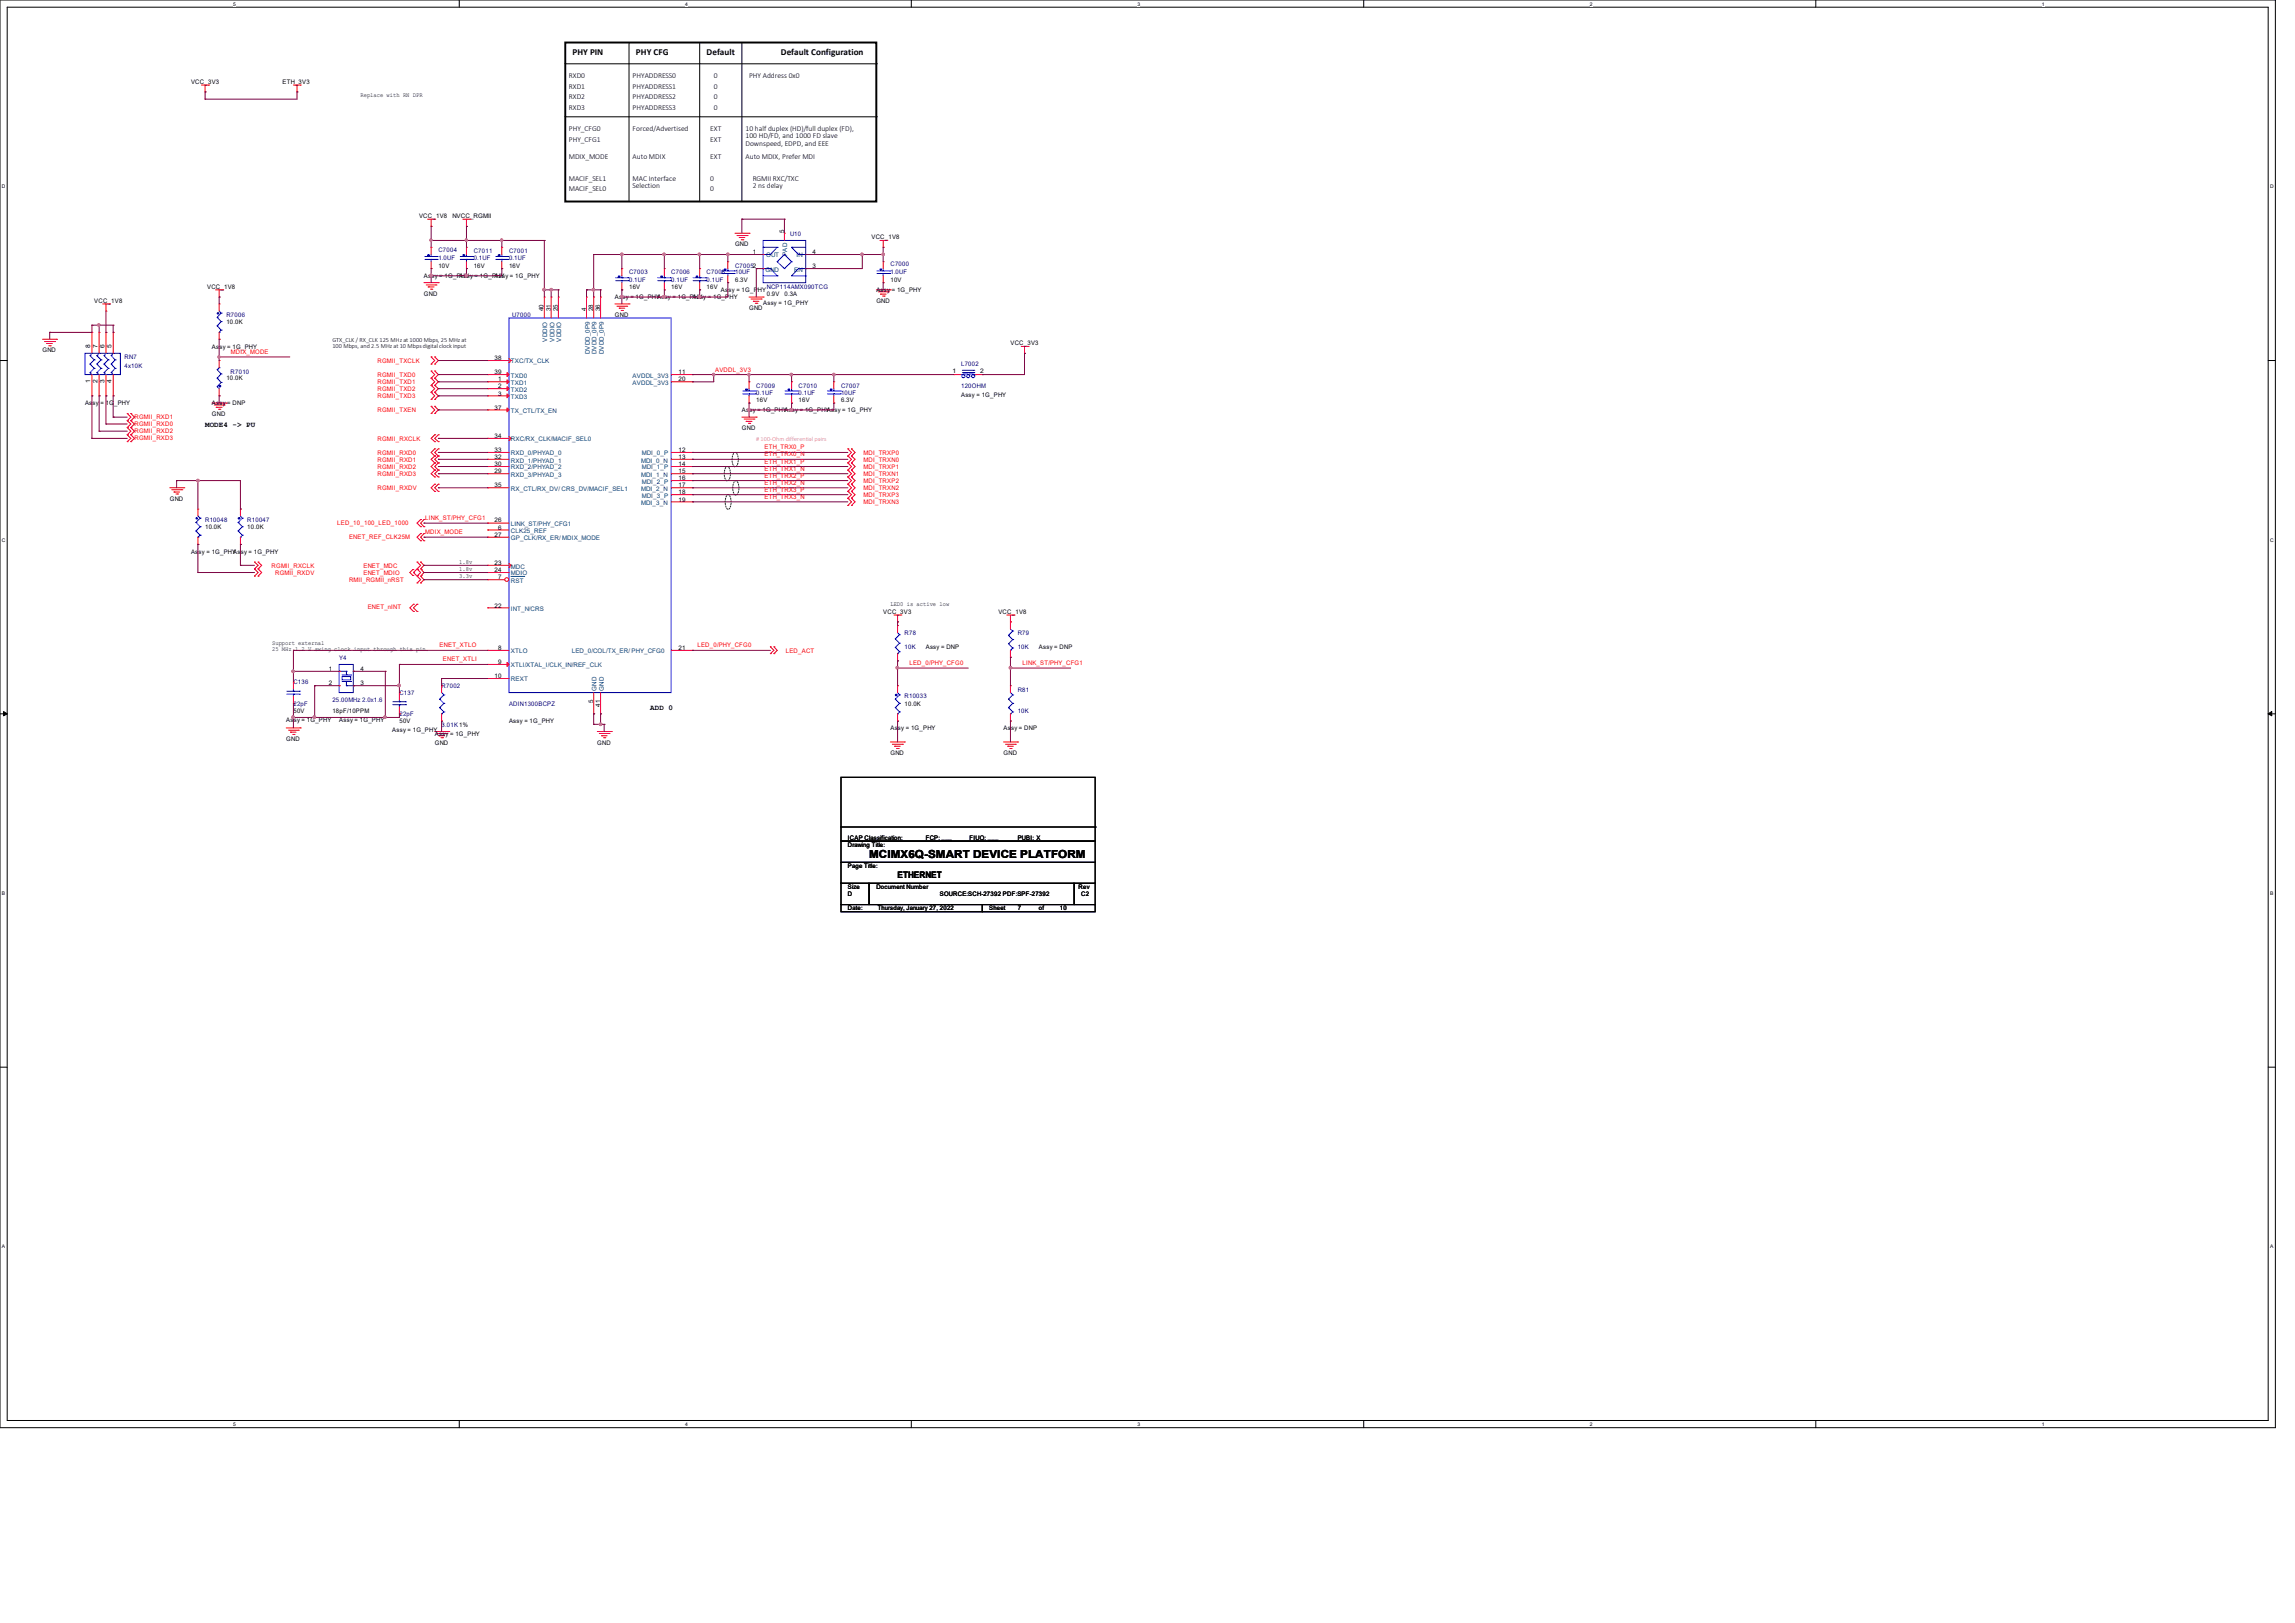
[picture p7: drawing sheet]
<svg xmlns="http://www.w3.org/2000/svg" width="297mm" height="210mm" viewBox="0 0 297 210" stroke-linecap="round" stroke-linejoin="round" font-family="sans-serif">
<defs><g id="words">
<text font-size="1.4" x="112.5" y="111.1">MCIMX6Q-SMART DEVICE PLATFORM</text>
<g font-size="1.2">
<text x="74.1" y="7.1">PHY PIN</text>
<text x="82.3" y="7.1">PHY CFG</text>
<text x="91.4" y="7.1">Default</text>
<text x="101.1" y="7.1">Default Configuration</text>
<text x="116.2" y="113.6">ETHERNET</text>
</g>
<g font-size="1">
<text x="73.6" y="10.1">RXD0</text>
<text x="73.6" y="11.5">RXD1</text>
<text x="81.9" y="10.1">PHYADDRESS0</text>
<text x="81.9" y="11.5">PHYADDRESS1</text>
<text x="92.4" y="10.1">0</text>
<text x="92.4" y="11.5">0</text>
<text x="96.9" y="10.1">PHY Address 0x0</text>
<text x="73.6" y="16.9">PHY_CFG0</text>
<text x="73.6" y="12.8">RXD2</text>
<text x="73.6" y="14.2">RXD3</text>
<text x="81.9" y="14.2">PHYADDRESS3</text>
<text x="81.9" y="16.9">Forced/Advertised</text>
<text x="81.9" y="12.8">PHYADDRESS2</text>
<text x="91.9" y="16.9">EXT</text>
<text x="92.4" y="12.8">0</text>
<text x="92.4" y="14.2">0</text>
<text x="96.5" y="16.9">10 half duplex (HD)/full duplex (FD),</text>
<text x="96.5" y="17.9">100 HD/FD, and 1000 FD slave</text>
<text x="73.6" y="20.6">MDIX_MODE</text>
<text x="73.6" y="23.4">MACIF_SEL1</text>
<text x="73.6" y="18.3">PHY_CFG1</text>
<text x="81.9" y="23.4">MAC Interface</text>
<text x="81.9" y="20.6">Auto MDIX</text>
<text x="91.9" y="23.4">0</text>
<text x="91.9" y="18.3">EXT</text>
<text x="91.9" y="20.6">EXT</text>
<text x="96.5" y="18.9">Downspeed, EDPD, and EEE</text>
<text x="96.5" y="20.6">Auto MDIX, Prefer MDI</text>
<text x="97.4" y="23.4">RGMII RXC/TXC</text>
<text x="73.6" y="24.7">MACIF_SEL0</text>
<text x="81.9" y="24.3">Selection</text>
<text x="91.9" y="24.7">0</text>
<text x="97.4" y="24.3">2 ns delay</text>
<text x="26.5" y="55.3">MODE4 -&gt; PU</text>
<text x="84.2" y="91.9">ADD 0</text>
</g>
<g font-size=".8">
<text x="24.7" y="10.8">VCC_3V3</text>
<text x="36.6" y="10.8">ETH_3V3</text>
<text x="46.7" y="12.6">Replace with RN DPR</text>
<text x="54.2" y="28.2">VCC_1V8</text>
<text x="58.5" y="28.2">NVCC_RGMII</text>
<text x="54.9" y="36">Assy = 1G_PHY</text>
<text x="56.7" y="34.6">10V</text>
<text x="59.4" y="36">Assy = 1G_PHY</text>
<text x="61.3" y="34.6">16V</text>
<text x="64" y="36">Assy = 1G_PHY</text>
<text x="65.9" y="34.6">16V</text>
<text x="95.1" y="31.9">GND</text>
<text x="97.4" y="32.9">1</text>
<text x="101.5" y="30.2" transform="rotate(-90 101.5 30.2)">5</text>
<text x="105.2" y="34.7">3</text>
<text x="105.2" y="32.9">4</text>
<text x="112.8" y="30.9">VCC_1V8</text>
<text x="12.2" y="39.2">VCC_1V8</text>
<text x="26.8" y="37.3">VCC_1V8</text>
<text x="29.3" y="41.9">10.0K</text>
<text x="54.9" y="38.3">GND</text>
<text x="70.4" y="40.3" transform="rotate(-90 70.4 40.3)">40</text>
<text x="71.3" y="40.3" transform="rotate(-90 71.3 40.3)">31</text>
<text x="72.2" y="40.3" transform="rotate(-90 72.2 40.3)">25</text>
<text x="75.9" y="40.3" transform="rotate(-90 75.9 40.3)">4</text>
<text x="76.7" y="40.3" transform="rotate(-90 76.7 40.3)">28</text>
<text x="77.7" y="40.3" transform="rotate(-90 77.7 40.3)">36</text>
<text x="79.6" y="41">GND</text>
<text x="79.6" y="38.7">Assy = 1G_PHY</text>
<text x="81.4" y="37.3">16V</text>
<text x="85.1" y="38.7">Assy = 1G_PHY</text>
<text x="86.9" y="37.3">16V</text>
<text x="89.6" y="38.7">Assy = 1G_PHY</text>
<text x="91.4" y="37.3">16V</text>
<text x="93.3" y="37.8">Assy = 1G_PHY</text>
<text x="95.1" y="36.4">6.3V</text>
<text x="96.9" y="40.1">GND</text>
<text x="98.8" y="39.5">Assy = 1G_PHY</text>
<text x="99.2" y="38.3">0.9V</text>
<text x="101.5" y="38.3">0.3A</text>
<text x="113.4" y="39.2">GND</text>
<text x="113.4" y="37.8">Assy = 1G_PHY</text>
<text x="115.2" y="36.4">10V</text>
<text x="5.5" y="45.6">GND</text>
<text x="11.7" y="45.1" transform="rotate(-90 11.7 45.1)">8</text>
<text x="12.6" y="45.1" transform="rotate(-90 12.6 45.1)">7</text>
<text x="13.5" y="45.1" transform="rotate(-90 13.5 45.1)">6</text>
<text x="14.4" y="45.1" transform="rotate(-90 14.4 45.1)">5</text>
<text x="27.4" y="45.1">Assy = 1G_PHY</text>
<text x="43" y="44.2">GTX_CLK / RX_CLK 125 MHz at 1000 Mbps, 25 MHz at</text>
<text x="43" y="45">100 Mbps, and 2.5 MHz at 10 Mbps digital clock input</text>
<text x="64" y="46.6">38</text>
<text x="130.8" y="44.7">VCC_3V3</text>
<text x="11" y="52.4">Assy = 1G_PHY</text>
<text x="11.7" y="49.6" transform="rotate(-90 11.7 49.6)">1</text>
<text x="12.6" y="49.6" transform="rotate(-90 12.6 49.6)">2</text>
<text x="13.5" y="49.6" transform="rotate(-90 13.5 49.6)">3</text>
<text x="14.4" y="49.6" transform="rotate(-90 14.4 49.6)">4</text>
<text x="27.4" y="53.8">GND</text>
<text x="27.4" y="52.4">Assy = DNP</text>
<text x="29.3" y="49.2">10.0K</text>
<text x="64" y="53">37</text>
<text x="64" y="48.4">39</text>
<text x="64.5" y="49.3">1</text>
<text x="64.5" y="50.2">2</text>
<text x="64.5" y="51.2">3</text>
<text x="87.8" y="48.4">11</text>
<text x="87.8" y="49.3">20</text>
<text x="96" y="53.3">Assy = 1G_PHYAssy = 1G_PHYAssy = 1G_PHY</text>
<text x="97.9" y="52">16V</text>
<text x="103.3" y="52">16V</text>
<text x="108.8" y="52">6.3V</text>
<text x="123.3" y="48.3">1</text>
<text x="124.4" y="51.3">Assy = 1G_PHY</text>
<text x="126.8" y="48.3">2</text>
<text x="64" y="59.4">32</text>
<text x="64" y="58.5">33</text>
<text x="64" y="56.6">34</text>
<text x="87.8" y="58.5">12</text>
<text x="87.8" y="59.4">13</text>
<text x="96" y="55.6">GND</text>
<text x="22" y="64.8">GND</text>
<text x="64" y="61.2">29</text>
<text x="64" y="60.3">30</text>
<text x="64" y="63">35</text>
<text x="87.8" y="60.3">14</text>
<text x="87.8" y="61.2">15</text>
<text x="87.8" y="62.1">16</text>
<text x="87.8" y="63">17</text>
<text x="87.8" y="64">18</text>
<text x="87.8" y="64.9">19</text>
<text x="24.7" y="71.6">Assy = 1G_PHY</text>
<text x="26.5" y="68.5">10.0K</text>
<text x="30.2" y="71.6">Assy = 1G_PHY</text>
<text x="32" y="68.5">10.0K</text>
<text x="64" y="69.5">27</text>
<text x="64" y="67.6">26</text>
<text x="64.5" y="68.5">6</text>
<text x="59.4" y="74.8">3.3v</text>
<text x="59.4" y="72.9">1.8v</text>
<text x="59.4" y="73.8">1.8v</text>
<text x="64" y="73.1">23</text>
<text x="64" y="74">24</text>
<text x="64.5" y="74.9">7</text>
<text x="35.2" y="83.4">Support external</text>
<text x="64" y="78.6">22</text>
<text x="114.3" y="79.4">VCC_3V3</text>
<text x="115.2" y="78.4">LED0 is active low</text>
<text x="119.8" y="84">Assy = DNP</text>
<text x="129.2" y="79.4">VCC_1V8</text>
<text x="134.5" y="84">Assy = DNP</text>
<text x="35.2" y="84.2">25 MHz 1.2 V swing clock input through this pin.</text>
<text x="42.5" y="86.8">1</text>
<text x="42.5" y="88.6">2</text>
<text x="46.7" y="88.6">3</text>
<text x="46.7" y="86.8">4</text>
<text x="64" y="87.8">10</text>
<text x="64.5" y="84.1">8</text>
<text x="64.5" y="85.9">9</text>
<text x="87.8" y="84.1">21</text>
<text x="37" y="95.9">GND</text>
<text x="37" y="93.4">Assy = 1G_PHY</text>
<text x="38" y="92.2">50V</text>
<text x="43" y="92.2">18pF/10PPM</text>
<text x="43.9" y="93.4">Assy = 1G_PHY</text>
<text x="50.8" y="94.8">Assy = 1G_PHY</text>
<text x="51.7" y="93.6">50V</text>
<text x="56.3" y="95.2">Assy = 1G_PHY</text>
<text x="65.9" y="93.6">Assy = 1G_PHY</text>
<text x="76.7" y="91" transform="rotate(-90 76.7 91)">5</text>
<text x="77.7" y="91.4" transform="rotate(-90 77.7 91.4)">41</text>
<text x="115.2" y="94.5">Assy = 1G_PHY</text>
<text x="117.1" y="91.3">10.0K</text>
<text x="129.9" y="94.5">Assy = DNP</text>
<text x="56.3" y="96.3">GND</text>
<text x="77.3" y="96.3">GND</text>
<text x="115.2" y="97.7">GND</text>
<text x="129.9" y="97.7">GND</text>
<text x="109.7" y="109.6">Drawing Title:</text>
<text x="109.7" y="112.3">Page Title:</text>
<text x="109.7" y="108.7">ICAP Classification:</text>
<text x="119.8" y="108.7">FCP: ___</text>
<text x="125.5" y="108.7">FIUO: ___</text>
<text x="131.7" y="108.7">PUBI: X</text>
<text x="109.7" y="115.1">Size</text>
<text x="109.7" y="117.8">Date:</text>
<text x="109.7" y="116">D</text>
<text x="113.4" y="115.1">Document Number</text>
<text x="113.6" y="117.8">Thursday, January 27, 2022</text>
<text x="121.6" y="116">SOURCE:SCH-27392 PDF:SPF-27392</text>
<text x="128" y="117.8">Sheet</text>
<text x="131.7" y="117.8">7</text>
<text x="134.5" y="117.8">of</text>
<text x="137.2" y="117.8">10</text>
<text x="139.6" y="115.1">Rev</text>
<text x="139.9" y="116">C2</text>
</g>
<g font-size=".8" fill="#000080">
<text x="56.7" y="32.6">C7004</text>
<text x="56.7" y="33.7">1.0UF</text>
<text x="61.3" y="32.8">C7011</text>
<text x="61.3" y="33.7">0.1UF</text>
<text x="65.9" y="32.8">C7001</text>
<text x="65.9" y="33.7">0.1UF</text>
<text x="81.4" y="35.5">C7003</text>
<text x="86.9" y="35.5">C7006</text>
<text x="91.4" y="35.5">C7008</text>
<text x="95.1" y="34.6">C70052</text>
<text x="95.1" y="35.5">10UF</text>
<text x="102.2" y="30.5">U10</text>
<text x="115.2" y="34.4">C7000</text>
<text x="115.2" y="35.5">1.0UF</text>
<text x="29.3" y="41">R7006</text>
<text x="66.3" y="41">U7000</text>
<text x="81.4" y="36.4">0.1UF</text>
<text x="86.9" y="36.4">0.1UF</text>
<text x="91.4" y="36.4">0.1UF</text>
<text x="99.2" y="37.3">NCP114AMX090TCG</text>
<text x="16.1" y="46.5">RN7</text>
<text x="16.1" y="47.6">4x10K</text>
<text x="124.4" y="47.4">L7002</text>
<text x="29.8" y="48.3">R7010</text>
<text x="97.9" y="50.2">C7009</text>
<text x="97.9" y="51.1">0.1UF</text>
<text x="103.3" y="50.2">C7010</text>
<text x="103.3" y="51.1">0.1UF</text>
<text x="108.8" y="50.2">C7007</text>
<text x="108.8" y="51.1">10UF</text>
<text x="124.4" y="50.2">120OHM</text>
<text x="26.5" y="67.5">R10048</text>
<text x="32" y="67.5">R10047</text>
<text x="117.1" y="82.2">R78</text>
<text x="117.1" y="84">10K</text>
<text x="131.7" y="82.2">R79</text>
<text x="131.7" y="84">10K</text>
<text x="38" y="88.6">C136</text>
<text x="43.9" y="85.3">Y4</text>
<text x="51.7" y="89.9">C137</text>
<text x="57.2" y="89">R7002</text>
<text x="131.7" y="89.5">R81</text>
<text x="38" y="91.3">22pF</text>
<text x="43" y="90.8">25.00MHz 2.0x1.6</text>
<text x="51.7" y="92.7">22pF</text>
<text x="57.2" y="94.1">3.01K 1%</text>
<text x="65.9" y="91.3">ADIN1300BCPZ</text>
<text x="117.1" y="90.4">R10033</text>
<text x="131.7" y="92.2">10K</text>
</g>
<g font-size=".8" fill="#004080">
<text x="99.1" y="35.2">GND</text>
<text x="99.1" y="33.3">OUT</text>
<text x="101.9" y="33.1" transform="rotate(-90 101.9 33.1)">PAD</text>
<text x="102.8" y="35.2">EN</text>
<text x="103.1" y="33.3">IN</text>
<text x="66.1" y="47">TXC/TX_CLK</text>
<text x="70.8" y="44.2" transform="rotate(-90 70.8 44.2)">VDDIO</text>
<text x="71.8" y="44.2" transform="rotate(-90 71.8 44.2)">VDDIO</text>
<text x="72.6" y="44.2" transform="rotate(-90 72.6 44.2)">VDDIO</text>
<text x="76.3" y="45.8" transform="rotate(-90 76.3 45.8)">DVDD_0P9</text>
<text x="77.2" y="45.8" transform="rotate(-90 77.2 45.8)">DVDD_0P9</text>
<text x="78.1" y="45.8" transform="rotate(-90 78.1 45.8)">DVDD_0P9</text>
<text x="66.1" y="53.5">TX_CTL/TX_EN</text>
<text x="66.1" y="48.9">TXD0</text>
<text x="66.1" y="49.8">TXD1</text>
<text x="66.1" y="50.7">TXD2</text>
<text x="66.1" y="51.6">TXD3</text>
<text x="81.9" y="48.9">AVDDL_3V3</text>
<text x="81.9" y="49.8">AVDDL_3V3</text>
<text x="66.1" y="59.9">RXD_1/PHYAD_1</text>
<text x="66.1" y="58.9">RXD_0/PHYAD_0</text>
<text x="66.1" y="57.1">RXC/RX_CLK/MACIF_SEL0</text>
<text x="83" y="59.9">MDI_0_N</text>
<text x="83.1" y="58.9">MDI_0_P</text>
<text x="66.1" y="61.7">RXD_3/PHYAD_3</text>
<text x="66.1" y="60.7">RXD_2/PHYAD_2</text>
<text x="66.1" y="63.5">RX_CTL/RX_DV/ CRS_DV/MACIF_SEL1</text>
<text x="83" y="61.7">MDI_1_N</text>
<text x="83" y="63.5">MDI_2_N</text>
<text x="83" y="65.3">MDI_3_N</text>
<text x="83.1" y="60.7">MDI_1_P</text>
<text x="83.1" y="62.6">MDI_2_P</text>
<text x="83.1" y="64.4">MDI_3_P</text>
<text x="66.1" y="69">CLK25_REF</text>
<text x="66.1" y="69.9">GP_CLK/RX_ER/ MDIX_MODE</text>
<text x="66.1" y="68.1">LINK_ST/PHY_CFG1</text>
<text x="66.1" y="75.4">RST</text>
<text x="66.1" y="73.6">MDC</text>
<text x="66.1" y="74.5">MDIO</text>
<text x="66.1" y="79">INT_N/CRS</text>
<text x="66.1" y="84.5">XTLO</text>
<text x="66.1" y="86.4">XTLI/XTAL_I/CLK_IN/REF_CLK</text>
<text x="66.1" y="88.2">REXT</text>
<text x="74" y="84.5">LED_0/COL/TX_ER/ PHY_CFG0</text>
<text x="77.2" y="89.4" transform="rotate(-90 77.2 89.4)">GND</text>
<text x="78.1" y="89.4" transform="rotate(-90 78.1 89.4)">GND</text>
</g>
<g font-size=".8" fill="#f00">
<text x="29.9" y="45.8">MDIX_MODE</text>
<text x="48.9" y="46.9">RGMII_TXCLK</text>
<text x="48.9" y="48.8">RGMII_TXD0</text>
<text x="48.9" y="49.7">RGMII_TXD1</text>
<text x="48.9" y="53.3">RGMII_TXEN</text>
<text x="48.9" y="50.6">RGMII_TXD2</text>
<text x="48.9" y="51.5">RGMII_TXD3</text>
<text x="92.5" y="48.1">AVDDL_3V3</text>
<text x="17.4" y="56">RGMII_RXD2</text>
<text x="17.4" y="56.9">RGMII_RXD3</text>
<text x="17.4" y="54.2">RGMII_RXD1</text>
<text x="17.4" y="55.1">RGMII_RXD0</text>
<text x="48.9" y="57">RGMII_RXCLK</text>
<text x="48.9" y="58.8">RGMII_RXD0</text>
<text x="48.9" y="59.8">RGMII_RXD1</text>
<text x="98.9" y="58.2">ETH_TRX0_P</text>
<text x="98.9" y="59.1">ETH_TRX0_N</text>
<text x="98.9" y="60">ETH_TRX1_P</text>
<text x="111.8" y="58.8">MDI_TRXP0</text>
<text x="111.8" y="59.8">MDI_TRXN0</text>
<text x="48.9" y="60.7">RGMII_RXD2</text>
<text x="48.9" y="61.6">RGMII_RXD3</text>
<text x="48.9" y="63.4">RGMII_RXDV</text>
<text x="98.9" y="60.9">ETH_TRX1_N</text>
<text x="98.9" y="61.8">ETH_TRX2_P</text>
<text x="98.9" y="62.7">ETH_TRX2_N</text>
<text x="98.9" y="63.6">ETH_TRX3_P</text>
<text x="98.9" y="64.6">ETH_TRX3_N</text>
<text x="111.8" y="60.7">MDI_TRXP1</text>
<text x="111.8" y="61.6">MDI_TRXN1</text>
<text x="111.8" y="62.5">MDI_TRXP2</text>
<text x="111.8" y="63.4">MDI_TRXN2</text>
<text x="111.8" y="64.3">MDI_TRXP3</text>
<text x="111.8" y="65.2">MDI_TRXN3</text>
<text x="43.6" y="68">LED_10_100_LED_1000</text>
<text x="45.2" y="69.8">ENET_REF_CLK25M</text>
<text x="55" y="67.3">LINK_ST/PHY_CFG1</text>
<text x="55" y="69.1">MDIX_MODE</text>
<text x="35.1" y="73.5">RGMII_RXCLK</text>
<text x="35.6" y="74.4">RGMII_RXDV</text>
<text x="45.2" y="75.3">RMII_RGMII_nRST</text>
<text x="47" y="74.4">ENET_MDIO</text>
<text x="47" y="73.5">ENET_MDC</text>
<text x="47.6" y="78.9">ENET_nINT</text>
<text x="56.9" y="83.8">ENET_XTLO</text>
<text x="90.3" y="83.8">LED_0/PHY_CFG0</text>
<text x="57.3" y="85.6">ENET_XTLI</text>
<text x="101.7" y="84.5">LED_ACT</text>
<text x="117.7" y="86.1">LED_0/PHY_CFG0</text>
<text x="132.3" y="86.1">LINK_ST/PHY_CFG1</text>
</g>
<text font-size=".8" fill="#f0f" x="97.9" y="57"># 100-Ohm differential pairs</text>
<g font-size=".6">
<text x="30.2" y=".7">5</text>
<text x="88.7" y=".7">4</text>
<text x="147.2" y=".7">3</text>
<text x="205.7" y=".7">2</text>
<text x="264.2" y=".7">1</text>
<text x=".3" y="24.4">D</text>
<text x="293.8" y="24.4">D</text>
<text x=".3" y="70.1">C</text>
<text x="293.8" y="70.1">C</text>
<text x=".3" y="115.8">B</text>
<text x="293.8" y="115.8">B</text>
<text x=".3" y="161.5">A</text>
<text x="293.8" y="161.5">A</text>
<text x="30.2" y="184.5">5</text>
<text x="88.7" y="184.5">4</text>
<text x="147.2" y="184.5">3</text>
<text x="205.7" y="184.5">2</text>
<text x="264.2" y="184.5">1</text>
</g>
</g></defs>
<path d="M0 0h294.5v184.7h-294.5zM.9 .9h292.6v182.9h-292.6z" fill="none" stroke="#000" stroke-width=".13"/>
<g fill="#fff">
<path d="M30.2 .1h.3v.7h-.3z"/>
<path d="M30.2 183.9h.3v.8h-.3z"/>
</g>
<path d="M59.4 0v.9M59.4 183.8v.9" fill="none" stroke="#000" stroke-width=".13"/>
<g fill="#fff">
<path d="M88.7 .1h.3v.7h-.3z"/>
<path d="M88.7 183.9h.3v.8h-.3z"/>
</g>
<path d="M117.9 0v.9M117.9 183.8v.9" fill="none" stroke="#000" stroke-width=".13"/>
<g fill="#fff">
<path d="M147.2 .1h.3v.7h-.3z"/>
<path d="M147.2 183.9h.3v.8h-.3z"/>
</g>
<path d="M176.5 0v.9M176.5 183.8v.9" fill="none" stroke="#000" stroke-width=".13"/>
<g fill="#fff">
<path d="M205.7 .1h.4v.7h-.4z"/>
<path d="M205.7 183.9h.4v.8h-.4z"/>
</g>
<path d="M235 0v.9M235 183.8v.9" fill="none" stroke="#000" stroke-width=".13"/>
<g fill="#fff">
<path d="M264.2 .1h.4v.7h-.4z"/>
<path d="M264.2 183.9h.4v.8h-.4z"/>
<path d="M.3 23.8h.4v.7h-.4z"/>
<path d="M293.8 23.8h.5v.7h-.5z"/>
<path d="M.3 69.5h.4v.7h-.4z"/>
<path d="M293.8 69.5h.5v.7h-.5z"/>
</g>
<path d="M0 46.7h.9M293.5 46.7h1" fill="none" stroke="#000" stroke-width=".13"/>
<g fill="#fff">
<path d="M.3 115.2h.4v.8h-.4z"/>
<path d="M293.8 115.2h.4v.8h-.4z"/>
</g>
<path d="M0 92.4h.9M293.5 92.4h1" fill="none" stroke="#000" stroke-width=".13"/>
<path d="M.5 92.1l.4 .3-.4 .2zM293.5 92.4l.5-.3v.5z" fill="#000" stroke="#000" stroke-width=".13"/>
<g fill="#fff">
<path d="M.3 161h.3v.7h-.3z"/>
<path d="M293.8 161h.4v.7h-.4z"/>
</g>
<g fill="none" stroke="#000" stroke-width=".13">
<path d="M73.2 8.3h40.2M73.2 15.1h40.2M81.4 5.5v20.6M90.6 5.5v20.6M96 5.5v20.6M113.4 8.3h.1M113.4 15.1h.1M81.4 26.1h.1M90.6 26.1h.1M96 26.1h.1M108.8 108.8h32.9v2.8h-32.9zM108.8 111.6h32.9v2.7h-32.9z"/>
<path d="M108.8 114.3h3.7v2.8h-3.7zM108.8 117.1h18.3v.9h-18.3zM108.8 100.6h32.9v8.2h-32.9zM108.8 107h32.9M112.5 114.3h26.5v2.8h-26.5zM127.1 117.1h14.6v.9h-14.6zM139 114.3h2.7v2.8h-2.7zM141.7 107h.1M0 138.1h.9M293.5 138.1h1"/>
</g>
<path d="M95 58.6l.1-.1a1.28 1.28 0 0 1 0 1.9 1.32 1.32 0 0 1-.1-1.8zM94 60.4h.1a1.28 1.28 0 0 1 0 1.8 1.32 1.32 0 0 1-.1-1.8zM94.1 64.1l.1-.1a1.38 1.38 0 0 1 0 1.9 1.42 1.42 0 0 1-.1-1.8zM95.1 62.3l.1-.1a1.28 1.28 0 0 1 0 1.9 1.32 1.32 0 0 1-.1-1.8z" fill="none" stroke="#008000" stroke-width=".13"/>
<path d="M73.2 5.5h40.2v20.6h-40.2z" fill="none" stroke="#000" stroke-width=".25"/>
<g fill="none" stroke="#f00" stroke-width=".13">
<path d="M26.1 11h.9M26.5 11.9h.1M26.5 11v.9M27 11h.1M38 11h.9M38.4 11.9h.1M38.4 11v.9M38.9 11h.1M13.3 39.3h.9M13.7 39.3v1M14.2 39.3h.1M27.9 37.5h.9"/>
<path d="M28.4 38.4h.1M28.4 37.5v.9M28.8 37.5h.1M54.9 36.6h1.8M55.2 36.9h1.2M55.3 28.4h1M55.4 37.1h.1M55.4 37.1h.8M55.7 37.4h.2M55.8 29.3h.1M55.8 28.4v.9M55.9 37.4h.1"/>
<path d="M56.3 28.4h.1M56.4 36.9h.1M56.7 36.6h.1M59.9 28.4h.9M60.4 29.3h.1M60.4 28.4v.9M60.8 28.4h.1M79.6 39.3h1.8M79.8 39.6h1.3M80.1 39.9h.1M80.1 39.9h.8M81.1 39.6h.1"/>
<path d="M81.4 39.3h.1M86 34.8h.1M86 37.5h.1M86 34.8v.9M86 36.6v.9M90.6 34.8h.1M90.6 37.5h.1M90.6 34.8v.9M90.6 36.6v.9M94.2 33.9h.1M94.2 36.6h.1M94.2 33.9v.9"/>
<path d="M94.2 35.7v.9M95.1 30.2h1.8M95.4 30.5h1.3M95.7 30.7h.1M95.7 30.7h.7M95.9 31h.2M96.1 31h.1M96.7 30.5h.1M96.9 30.2h.1M96.9 38.4h1.9M97.2 38.7h1.3M97.5 39h.1"/>
<path d="M97.5 39h.7M97.7 39.2h.3M98 39.2h.1M98.5 38.7h.1M98.8 38.4h.1M113.4 37.5h1.8M113.7 37.8h1.3M113.9 31.1h.9M114 38.1h.1M114 38.1h.7M114.2 38.3h.2M114.3 32h.1"/>
<path d="M114.3 33.9h.1M114.3 36.6h.1M114.3 31.1v.9M114.3 33.9v.9M114.3 35.7v.9M114.4 38.3h.1M114.8 31.1h.1M115 37.8h.1M115.2 37.5h.1M5.5 43.9h1.8M5.8 44.2h1.3M6.1 44.4h.1"/>
<path d="M6.1 44.4h.7M6.3 44.7h.2M6.5 44.7h.1M7.1 44.2h.1M7.3 43.9h.1M13.7 40.3h.1M16.5 55.3h.1M16.5 56.3h.1M16.5 57.1h.1M16.5 53.5h.1M16.5 54.4h.1M16.5 55.3l.4 .5-.4 .5"/>
<path d="M16.5 56.3l.4 .4-.4 .4M16.5 53.5l.4 .5-.4 .4M16.5 54.4l.4 .5-.4 .4M16.9 55.3h.1M16.9 56.3h.1M16.9 57.1h.1M16.9 53.5h.1M16.9 54.4h.1M16.9 55.3l.5 .5-.5 .5M16.9 56.3l.5 .4-.5 .4M16.9 53.5l.5 .5-.5 .4M16.9 54.4l.5 .5-.5 .4"/>
<path d="M27.4 52.2h1.9M27.7 52.4h1.3M28 52.7h.1M28 52.7h.7M28.3 53h.1M28.4 53h.1M29 52.4h.1M29.3 52.2h.1M55.8 48.9h.1M55.8 48h.1M55.8 49.9h.1M55.8 53.5h.1"/>
<path d="M55.8 52.6h.1M55.8 47.1h.1M55.8 46.2h.1M55.8 50.8h.1M55.8 51.7h.1M55.8 48l.5 .5-.5 .4M55.8 48.9l.5 .5-.5 .5M55.8 52.6l.5 .4-.5 .5M55.8 46.2l.5 .5-.5 .4M55.8 49.9l.5 .4-.5 .5M55.8 50.8l.5 .4-.5 .5M56.3 48h.1"/>
<path d="M56.3 48.9h.1M56.3 49.9h.1M56.3 52.6h.1M56.3 53.5h.1M56.3 46.2h.1M56.3 47.1h.1M56.3 50.8h.1M56.3 51.7h.1M56.3 56.3h.1M56.3 57.1h.1M56.3 58.1h.1M56.3 59h.1"/>
<path d="M56.3 59.9h.1M56.3 48l.4 .5-.4 .4M56.3 48.9l.4 .5-.4 .5M56.3 52.6l.4 .4-.4 .5M56.3 46.2l.4 .5-.4 .4M56.3 49.9l.4 .4-.4 .5M56.3 50.8l.4 .4-.4 .5M56.3 56.3l-.5 .4 .5 .4M56.3 58.1l-.5 .4 .5 .5M56.3 59l-.5 .4 .5 .5M56.3 59.9l-.5 .5 .5 .4M56.7 56.3h.1"/>
<path d="M56.7 57.1h.1M56.7 58.1h.1M56.7 59h.1M56.7 59.9h.1M56.7 56.3l-.4 .4 .4 .4M56.7 58.1l-.4 .4 .4 .5M56.7 59l-.4 .4 .4 .5M56.7 59.9l-.4 .5 .4 .4M80.4 40.2h.2M80.6 40.2h.1M96 54h1.9M96.3 54.2h1.3"/>
<path d="M96.6 54.5h.1M96.6 54.5h.7M96.9 54.8h.1M97 54.8h.1M97.6 54.2h.1M97.9 54h.1M109.7 58.1h.1M109.7 59h.1M109.7 59.9h.1M109.7 58.1l.5 .4-.5 .5M109.7 59l.5 .4-.5 .5M109.7 59.9l.5 .5-.5 .4"/>
<path d="M110.2 58.1h.1M110.2 59h.1M110.2 59.9h.1M110.2 58.1l.5 .4-.5 .5M110.2 59l.5 .4-.5 .5M110.2 59.9l.5 .5-.5 .4M132.2 44.8h.9M132.6 45.7h.1M132.6 44.8v.9M133.1 44.8h.1M22 63.1h1.8M22.2 63.4h1.3"/>
<path d="M22.5 63.7h.1M22.5 63.7h.7M22.8 63.9h.2M23 63.9h.1M23.5 63.4h.1M23.8 63.1h.1M32.9 72.7h.1M32.9 73.6h.1M32.9 74.5h.1M32.9 72.7l.5 .5-.5 .4M32.9 73.6l.5 .5-.5 .4M33.4 72.7h.1"/>
<path d="M33.4 73.6h.1M33.4 74.5h.1M33.4 72.7l.5 .5-.5 .4M33.4 73.6l.5 .5-.5 .4M53.4 74.5h.1M53.4 73.7h.1M53.4 73.7l-.4 .4 .4 .4M53.5 78.2h.1M53.5 79.1h.1M53.5 74.1h.1M53.5 78.2l-.5 .5 .5 .4M53.5 74.1l.4 .4"/>
<path d="M53.9 73.7h.1M53.9 73.7l-.4 .4M54 79.1h.1M54 78.2h.1M54 73.6h.1M54 72.7h.1M54 75.4h.1M54 74.5h.1M54 78.2l-.5 .5 .5 .4M54 74.5l.4 .5-.4 .4M54 72.7l.4 .5-.4 .4M54.1 73.7h.1"/>
<path d="M54.1 74.5h.1M54.1 73.7l.3 .4-.3 .4M54.4 72.7h.1M54.4 73.6h.1M54.4 74.5h.1M54.4 75.4h.1M54.4 69h.1M54.4 70h.1M54.4 67.2h.1M54.4 68.2h.1M54.4 72.7l.5 .5-.5 .4M54.4 74.5l.5 .5-.5 .4"/>
<path d="M54.4 69l-.4 .5 .4 .5M54.4 67.2l-.4 .5 .4 .5M54.5 73.7h.1M54.5 74.5h.1M54.5 73.7l.4 .4-.4 .4M54.9 69h.1M54.9 70h.1M54.9 67.2h.1M54.9 68.2h.1M54.9 69l-.5 .5 .5 .5M54.9 67.2l-.5 .5 .5 .5M56.3 60.8h.1"/>
<path d="M56.3 61.7h.1M56.3 62.7h.1M56.3 63.6h.1M56.3 60.8l-.5 .5 .5 .4M56.3 62.7l-.5 .4 .5 .5M56.7 60.8h.1M56.7 61.7h.1M56.7 62.7h.1M56.7 63.6h.1M56.7 60.8l-.4 .5 .4 .4M56.7 62.7l-.4 .4 .4 .5M109.7 60.8h.1"/>
<path d="M109.7 61.7h.1M109.7 62.7h.1M109.7 63.6h.1M109.7 64.5h.1M109.7 65.4h.1M109.7 60.8l.5 .5-.5 .4M109.7 61.7l.5 .5-.5 .5M109.7 62.7l.5 .4-.5 .5M109.7 63.6l.5 .4-.5 .5M109.7 64.5l.5 .4-.5 .5M110.2 60.8h.1M110.2 61.7h.1"/>
<path d="M110.2 62.7h.1M110.2 63.6h.1M110.2 64.5h.1M110.2 65.4h.1M110.2 60.8l.5 .5-.5 .4M110.2 61.7l.5 .5-.5 .5M110.2 62.7l.5 .4-.5 .5M110.2 63.6l.5 .4-.5 .5M110.2 64.5l.5 .4-.5 .5M115.7 79.6h.9M116.2 79.6v.9M116.6 79.6h.1"/>
<path d="M130.3 79.6h.9M130.8 79.6v.9M131.2 79.6h.1M37 94.2h1.9M37.3 94.5h1.3M37.6 94.7h.1M37.6 94.7h.7M37.9 95h.2M38.1 95h.1M38.6 94.5h.1M38.9 94.2h.1M51.7 89.6h.1"/>
<path d="M51.7 92.4h.1M51.7 89.6v1M51.7 91.4v1M56.3 94.7h1.8M56.5 94.9h1.3M56.8 95.2h.1M56.8 95.2h.7M57.1 95.5h.2M57.1 88.7h.1M57.1 93.3h.1M57.1 88.7v.9M57.1 92.4v.9"/>
<path d="M57.3 95.5h.1M57.8 94.9h.1M58.1 94.7h.1M77.3 94.7h1.8M77.6 94.9h1.2M77.9 95.2h.1M77.9 95.2h.7M78.1 95.5h.2M78.3 95.5h.1M78.8 94.9h.1M79.1 94.7h.1M99.7 83.7h.1"/>
<path d="M99.7 84.6h.1M99.7 83.7l.5 .5-.5 .4M100.2 83.7h.1M100.2 84.6h.1M100.2 83.7l.4 .5-.4 .4M115.2 96h1.9M115.5 96.3h1.3M115.8 96.6h.1M115.8 96.6h.7M116 96.9h.2M116.2 80.5h.1M116.2 80.9h.1"/>
<path d="M116.2 85.5h.1M116.2 80.9v1M116.2 84.6v.9M116.2 96.9h.1M116.8 96.3h.1M117.1 96h.1M129.9 96h1.8M130.1 96.3h1.3M130.4 96.6h.1M130.4 96.6h.7M130.7 96.9h.2M130.8 80.5h.1"/>
<path d="M130.9 96.9h.1M131.4 96.3h.1M131.7 96h.1"/>
</g>
<g fill="none" stroke="#00f" stroke-width=".13">
<path d="M85.1 36.3h1.7M85.1 35.9h1.7M86 36.3h.1M86 35.9h.1M86 35.7v.2M86 36.3v.3M86.8 36.3h.1M86.8 35.9h.1M89.7 36.3h1.7M89.7 35.9h1.7M90.6 36.3h.1M90.6 35.9h.1"/>
<path d="M90.6 35.7v.2M90.6 36.3v.3M91.4 36.3h.1M91.4 35.9h.1M93.4 35.4h1.6M93.4 35.1h1.6M94.2 35.4h.1M94.2 35.1h.1M94.2 34.8v.3M94.2 35.4v.3M95 35.4h.1M95 35.1h.1"/>
<path d="M113.5 35.4h1.6M113.5 35.1h1.6M114.3 35.4h.1M114.3 35.1h.1M114.3 34.8v.3M114.3 35.4v.3M115.1 35.4h.1M115.1 35.1h.1M65.9 41.1h21v48.5h-21zM50.8 91.2h1.7M50.8 90.8h1.7M51.7 91.2h.1"/>
<path d="M51.7 90.8h.1M51.7 90.6v.2M51.7 91.2v.2M52.5 91.2h.1M52.5 90.8h.1M56.9 90.5h.1M56.9 91.6h.1M56.9 90.5l.5 .5M56.9 91.6l.5 .5M57.1 92.4h.1M57.1 89.6l.3 .3M57.4 89.9h.1"/>
<path d="M57.4 91h.1M57.4 92.1h.1M57.4 89.9l-.5 .6M57.4 91l-.5 .6M57.4 92.1l-.3 .3M115.9 82.7h.1M115.9 83.8h.1M115.9 82.7l.5 .5M115.9 83.8l.5 .5M116.2 84.6h.1M116.2 81.9l.2 .2M116.4 82.1h.1"/>
<path d="M116.4 83.2h.1M116.4 84.3h.1M116.4 82.1l-.5 .6M116.4 83.2l-.5 .6M116.4 84.3l-.2 .3"/>
</g>
<g fill="#00f" stroke="#00f" stroke-width=".13">
<path d="M93.8 34.8h.1v.2h-.1z" fill-rule="evenodd"/>
<circle cx="85.6" cy="35.8" r=".11"/>
<circle cx="90.2" cy="35.8" r=".11"/>
<circle cx="114" cy="34.9" r=".11"/>
</g>
<circle cx="65.6" cy="75" r=".24" fill="#fff" stroke="#f00" stroke-width=".13"/>
<g fill="none" stroke="#f00" stroke-width=".13">
<path d="M28.4 39.3h.1M28.4 39.3v1M55.8 32h.1M55.8 34.8h.1M55.8 32v.9M55.8 33.9v.9M60.4 32h.1M60.4 34.8h.1M60.4 32v.9M60.4 33.9v.9M64.9 32h.1M64.9 34.8h.1"/>
<path d="M64.9 32v.9M64.9 33.9v.9M70.4 38.4h.1M70.4 38.4v2.7M71.3 38.4h.1M71.3 38.4v2.7M72.3 38.4h.1M72.3 38.4v2.7M75.9 38.4h.1M75.9 38.4v2.7M76.8 38.4h.1M76.8 38.4v2.7"/>
<path d="M77.7 38.4h.1M77.7 38.4v2.7M80.5 34.8h.1M80.5 37.5h.1M80.5 34.8v.9M80.5 36.6v.9M98.8 32.9h.1M98.8 34.8h.1M101.5 30.2h.1M101.5 30.2v.9M104.3 34.8h.1M104.3 32.9h.1"/>
<path d="M11.9 51.2h.1M11.9 43h.1M11.9 43v2.7M11.9 48.5v2.7M12.8 51.2h.1M12.8 43h.1M12.8 43v2.7M12.8 48.5v2.7M13.7 51.2h.1M13.7 43h.1M13.7 43v2.7M13.7 48.5v2.7"/>
<path d="M14.6 51.2h.1M14.6 43h.1M14.6 43v2.7M14.6 48.5v2.7M28.4 51.2h.1M28.4 46.7h.1M28.4 43.9h.1M28.4 43v.9M28.4 46.7v.9M28.4 50.3v.9M63.1 59.4h.1M63.1 58.5h.1"/>
<path d="M63.1 56.7h.1M63.1 53h.1M63.1 46.7h.1M63.1 48.5h.1M63.1 49.4h.1M63.1 50.3h.1M63.1 51.2h.1M63.1 48.5h2.8M63.1 58.5h2.8M63.1 59.4h2.8M63.1 56.7h2.8M63.1 53h2.8"/>
<path d="M63.1 46.7h2.8M63.1 49.4h2.8M63.1 50.3h2.8M63.1 51.2h2.8M65.9 57h.1M65.9 46.9h.1M65.9 56.5l.2 .2M65.9 46.4l.2 .3M66.1 56.7h.1M66.1 46.7h.1M66.1 56.7l-.2 .3M66.1 46.7l-.2 .2"/>
<path d="M86.9 48.5h2.7M86.9 58.5h2.7M86.9 59.4h2.7M86.9 49.4h2.7M89.6 48.5h.1M89.6 58.5h.1M89.6 59.4h.1M89.6 49.4h.1M96.9 49.4h.1M96.9 52.2h.1M96.9 49.4v.9M96.9 51.2v1"/>
<path d="M102.4 49.4h.1M102.4 52.2h.1M102.4 49.4v.9M102.4 51.2v1M107.9 49.4h.1M107.9 52.2h.1M107.9 49.4v.9M107.9 51.2v1M123.4 48.5h.1M123.4 48.5h1M126.2 48.5h.9M127.1 48.5h.1"/>
<path d="M25.6 65.9h.1M25.6 70.4h.1M25.6 65.9v.9M25.6 69.5v.9M31.1 65.9h.1M31.1 70.4h.1M31.1 65.9v.9M31.1 69.5v.9M63.1 75h.1M63.1 61.3h.1M63.1 60.4h.1M63.1 63.1h.1"/>
<path d="M63.1 73.2h.1M63.1 78.7h.1M63.1 74.1h.1M63.1 68.6h.1M63.1 69.5h.1M63.1 67.7h.1M63.1 75h2.2M63.1 60.4h2.8M63.1 61.3h2.8M63.1 63.1h2.8M63.1 73.2h2.8M63.1 78.7h2.8"/>
<path d="M63.1 74.1h2.8M63.1 68.6h2.8M63.1 69.5h2.8M63.1 67.7h2.8M65.9 73.4h.1M65.9 72.9l.2 .3M66.1 73.2h.1M66.1 73.2l-.2 .2M86.9 60.4h2.7M86.9 61.3h2.7M86.9 62.2h2.7M86.9 63.1h2.7"/>
<path d="M86.9 64h2.7M86.9 64.9h2.7M89.6 60.4h.1M89.6 61.3h.1M89.6 62.2h.1M89.6 63.1h.1M89.6 64h.1M89.6 64.9h.1M38 88.3h.1M38 91h.1M38 88.3v.9M38 90.1v.9"/>
<path d="M43.9 86.9h.1M43.9 88.7h.1M45.7 88.7h.1M45.7 86.9h.1M63.1 84.2h.1M63.1 86h.1M63.1 87.8h.1M63.1 84.2h2.8M63.1 86h2.8M63.1 87.8h2.8M76.8 92.4h.1M76.8 89.6v2.8"/>
<path d="M77.7 92.4h.1M77.7 89.6v2.8M86.9 84.2h2.7M89.6 84.2h.1M116.2 88.7h.1M116.2 93.3h.1M116.2 88.7v.9M116.2 92.4v.9M130.8 80.5h.1M130.8 85h.1M130.8 88.7h.1M130.8 93.3h.1"/>
<path d="M130.8 80.5v.9M130.8 84.2v.8M130.8 88.7v.9M130.8 92.4v.9"/>
</g>
<path d="M66.1 74.6h1.7M67.8 74.6h.1" fill="none" stroke="#004080" stroke-width=".13"/>
<g fill="#f00" stroke="#f00" stroke-width=".13">
<path d="M65.6 85.7l.3 .3-.3 .2z"/>
<path d="M65.6 52.8l.3 .2-.3 .3z"/>
<path d="M65.6 48.2l.3 .3-.3 .2z"/>
<path d="M65.6 49.1l.3 .3-.3 .3z"/>
<path d="M65.6 50l.3 .3-.3 .2z"/>
<path d="M65.6 51l.3 .2-.3 .3z"/>
</g>
<g fill="none" stroke="#00f" stroke-width=".13">
<path d="M55 33.6h1.6M55 33.2h1.6M55.8 33.6h.1M55.8 33.2h.1M55.8 32.9v.3M55.8 33.6v.3M56.6 33.6h.1M56.6 33.2h.1M59.6 33.6h1.6M59.6 33.2h1.6M60.4 33.6h.1M60.4 33.2h.1"/>
<path d="M60.4 32.9v.3M60.4 33.6v.3M61.2 33.6h.1M61.2 33.2h.1M64.1 33.6h1.6M64.1 33.2h1.6M64.9 33.6h.1M64.9 33.2h.1M64.9 32.9v.3M64.9 33.6v.3M65.7 33.6h.1M65.7 33.2h.1"/>
<path d="M79.7 36.3h1.6M79.7 35.9h1.6M80.5 36.3h.1M80.5 35.9h.1M80.5 35.7v.2M80.5 36.3v.3M81.3 36.3h.1M81.3 35.9h.1M98.8 31.1h5.5v5.5h-5.5zM98.8 34.8h.1M98.8 32h.1M98.8 32.9h.1"/>
<path d="M98.8 35.7h1.8M98.8 34.8h.9M98.8 32h1.8M99.7 34.8h.1M99.7 34.8l.9 .9M100.6 35.7h.1M100.6 32h.1M100.6 33.9h.1M100.6 32l-.9 .9h-.9M100.6 33.9l.9 .9M101.5 32.9h.1M101.5 34.8h.1"/>
<path d="M101.5 32.9l-.9 1M101.5 32.9l.9 1M102.4 33.9h.1M102.4 32h.1M102.4 32h1.9M102.4 33.9l-.9 .9M102.4 32l.9 .9M103.3 34.8h.1M103.3 32.9h.1M103.3 34.8l-.9 .9h1.9M103.3 34.8h1M103.3 32.9h1"/>
<path d="M104.3 35.7h.1M104.3 34.8h.1M104.3 32.9h.1M11 45.7h4.6v2.8h-4.6zM11.6 46h.1M11.6 47.1h.1M11.6 48.2h.1M11.6 46l.6 .6M11.6 47.1l.6 .6M11.6 48.2l.3 .3M11.9 45.7h.1M11.9 45.7l-.3 .3"/>
<path d="M12.2 46.6h.1M12.2 47.7h.1M12.2 46.6l-.6 .5M12.2 47.7l-.6 .5M12.5 46h.1M12.5 47.1h.1M12.5 48.2h.1M12.5 46l.6 .6M12.5 47.1l.6 .6M12.5 48.2l.3 .3M12.8 45.7h.1M12.8 45.7l-.3 .3"/>
<path d="M13.1 46.6h.1M13.1 47.7h.1M13.1 46.6l-.6 .5M13.1 47.7l-.6 .5M13.5 46h.1M13.5 47.1h.1M13.5 48.2h.1M13.5 46l.5 .6M13.5 47.1l.5 .6M13.5 48.2l.2 .3M13.7 45.7h.1M13.7 45.7l-.2 .3"/>
<path d="M14 46.6h.1M14 47.7h.1M14 46.6l-.5 .5M14 47.7l-.5 .5M14.4 46h.1M14.4 47.1h.1M14.4 48.2h.1M14.4 46l.5 .6M14.4 47.1l.5 .6M14.4 48.2l.2 .3M14.6 45.7h.1M14.6 45.7l-.2 .3"/>
<path d="M14.9 46.6h.1M14.9 47.7h.1M14.9 46.6l-.5 .5M14.9 47.7l-.5 .5M28.1 50h.1M28.1 48.9h.1M28.1 47.8h.1M28.1 41.1h.1M28.1 42.2h.1M28.1 50l.3 .3M28.1 48.9l.5 .6M28.1 47.8l.5 .6"/>
<path d="M28.1 41.1l.5 .5M28.1 42.2l.5 .5M28.4 47.6h.1M28.4 43h.1M28.4 47.6l-.3 .2M28.4 40.3l.2 .2M28.6 49.5h.1M28.6 48.4h.1M28.6 40.5h.1M28.6 41.6h.1M28.6 42.7h.1M28.6 49.5l-.5 .5"/>
<path d="M28.6 48.4l-.5 .5M28.6 40.5l-.5 .6M28.6 41.6l-.5 .6M28.6 42.7l-.2 .3M96.1 51h1.6M96.1 50.6h1.6M96.9 51h.1M96.9 50.6h.1M96.9 50.3v.3M96.9 51v.2M97.7 51h.1M97.7 50.6h.1"/>
<path d="M101.6 51h1.7M101.6 50.6h1.7M102.4 51h.1M102.4 50.6h.1M102.4 50.3v.3M102.4 51v.2M103.3 51h.1M103.3 50.6h.1M107.1 51h1.7M107.1 50.6h1.7M107.9 51h.1M107.9 50.6h.1"/>
<path d="M107.9 50.3v.3M107.9 51v.2M108.8 51h.1M108.8 50.6h.1M124.4 48.5h.2M124.5 48.2h1.5M124.5 47.9h1.5M124.6 48.4l.7 .1M124.6 48.5h.1M125.4 48.4l.6 .1M125.9 48.5h.3M126 48.2h.1"/>
<path d="M126 47.9h.1M126.2 48.5h.1M25.4 67.6h.1M25.4 68.7h.1M25.4 67.6l.5 .6M25.4 68.7l.5 .6M25.6 69.5h.1M25.6 66.8l.3 .3M25.9 67.1h.1M25.9 68.2h.1M25.9 69.3h.1M25.9 67.1l-.5 .5"/>
<path d="M25.9 68.2l-.5 .5M25.9 69.3l-.3 .2M30.8 67.6h.1M30.8 68.7h.1M30.8 67.6l.6 .6M30.8 68.7l.6 .6M31.1 69.5h.1M31.1 66.8l.3 .3M31.4 67.1h.1M31.4 68.2h.1M31.4 69.3h.1M31.4 67.1l-.6 .5"/>
<path d="M31.4 68.2l-.6 .5M31.4 69.3l-.3 .2M37.1 89.8h1.7M37.1 89.5h1.7M38 89.8h.1M38 89.5h.1M38 89.2v.3M38 89.8v.3M38.8 89.8h.1M38.8 89.5h.1M43.9 86h1.8v3.6h-1.8zM43.9 86.9h.9"/>
<path d="M44.3 87.5h1.1v.5h-1.1zM44.3 87.3h1.1M44.3 88.2h1.1M44.8 88.7h.1M44.8 86.9h.1M44.8 87.3h.1M44.8 88.2h.1M44.8 88.7h.9M44.8 86.9v.4M44.8 88.2v.5M45.4 87.3h.1M45.4 88.2h.1"/>
<path d="M115.9 90.5h.1M115.9 91.6h.1M115.9 90.5l.5 .5M115.9 91.6l.5 .5M116.2 92.4h.1M116.2 89.6l.2 .3M116.4 89.9h.1M116.4 91h.1M116.4 92.1h.1M116.4 89.9l-.5 .6M116.4 91l-.5 .6M116.4 92.1l-.2 .3"/>
<path d="M130.5 82.2h.1M130.5 83.3h.1M130.5 90.5h.1M130.5 91.6h.1M130.5 82.2l.6 .6M130.5 83.3l.6 .6M130.5 90.5l.6 .5M130.5 91.6l.6 .5M130.8 84.2h.1M130.8 92.4h.1M130.8 81.4l.3 .3M130.8 89.6l.3 .3"/>
<path d="M131.1 81.7h.1M131.1 82.8h.1M131.1 83.9h.1M131.1 89.9h.1M131.1 91h.1M131.1 92.1h.1M131.1 81.7l-.6 .5M131.1 82.8l-.6 .5M131.1 83.9l-.3 .3M131.1 89.9l-.6 .6M131.1 91l-.6 .6M131.1 92.1l-.3 .3"/>
<circle cx="124.7" cy="48.7" r=".2"/>
<circle cx="125.3" cy="48.7" r=".2"/>
<circle cx="126" cy="48.7" r=".2"/>
</g>
<g fill="#00f" stroke="#00f" stroke-width=".13">
<path d="M30.9 67h.1v.2h-.1z" fill-rule="evenodd"/>
<path d="M55.4 33h.1v.1h-.1z" fill-rule="evenodd"/>
<path d="M80 35.7h.2v.2h-.2z" fill-rule="evenodd"/>
<path d="M96.5 50.3h.2v.2h-.2z" fill-rule="evenodd"/>
<path d="M107.5 50.3h.2v.2h-.2z" fill-rule="evenodd"/>
<path d="M59.9 33h.2v.1h-.2z" fill-rule="evenodd"/>
<path d="M115.9 89.9h.2v.1h-.2z" fill-rule="evenodd"/>
<path d="M64.5 33h.2v.1h-.2z" fill-rule="evenodd"/>
<circle cx="25.5" cy="67.1" r=".11"/>
<circle cx="28.5" cy="50" r=".11"/>
<circle cx="28.2" cy="40.6" r=".11"/>
<circle cx="102.1" cy="50.4" r=".11"/>
</g>
<g fill="none" stroke="#800040" stroke-width=".13">
<path d="M26.5 11.9h.1M26.5 12.8h.1M26.5 11.9v.9M38.4 11.9h.1M38.4 11.9v.9h-11.9M28.4 38.4h.1M28.4 38.4v.9M55.8 35.7h.1M55.8 31.1h.1M55.8 29.3h.1M55.8 34.8h.1M55.8 29.3v2.7"/>
<path d="M55.8 34.8v1.8M55.8 31.1h14.6M60.4 31.1h.1M60.4 29.3h.1M60.4 34.8h.1M60.4 35.7h.1M60.4 29.3v2.7M60.4 34.8v.9M64.9 31.1h.1M64.9 34.8h.1M64.9 34.8v.9h-9.1M64.9 31.1v.9"/>
<path d="M70.4 31.1h.1M70.4 37.5h.1M70.4 31.1v7.3M70.4 37.5h1.9M71.3 37.5h.1M71.3 37.5v.9M72.3 37.5h.1M72.3 37.5v.9M75.9 37.5h.1M75.9 37.5h1.8M75.9 37.5v.9M76.8 37.5h.1"/>
<path d="M76.8 32.9h.1M76.8 32.9v5.5M76.8 32.9h22M77.7 37.5h.1M77.7 37.5v.9M80.5 37.5h.1M80.5 32.9h.1M80.5 38.4h.1M80.5 32.9v1.9M80.5 37.5v1.8M86 32.9h.1M86 37.5h.1"/>
<path d="M86 38.4h.1M86 32.9v1.9M86 37.5v.9M90.6 32.9h.1M90.6 37.5h.1M90.6 38.4h.1M90.6 32.9v1.9M90.6 37.5v.9M94.2 32.9h.1M94.2 36.6h.1M94.2 36.6v1.8h-13.7M94.2 32.9v1"/>
<path d="M96 28.4h.1M96 28.4h5.5M96 28.4v1.8M97.9 34.8h.1M97.9 34.8v3.6M97.9 34.8h.9M101.5 28.4h.1M101.5 28.4v1.8M104.3 32.9h.1M104.3 34.8h.1M104.3 32.9h10M111.6 32.9h.1"/>
<path d="M111.6 32.9v1.9h-7.3M114.3 32.9h.1M114.3 36.6h.1M114.3 32h.1M114.3 32v1.9M114.3 36.6v.9M6.4 43h.1M6.4 43v.9M11.9 51.2h.1M11.9 56.7h.1M11.9 42.1h.1M11.9 56.7h4.6"/>
<path d="M11.9 42.1v.9h-5.5M11.9 51.2v5.5M11.9 42.1h2.7M12.8 51.2h.1M12.8 55.8h.1M12.8 42.1h.1M12.8 42.1v.9M12.8 51.2v4.6M12.8 55.8h3.7M13.7 51.2h.1M13.7 54.9h.1M13.7 43h.1"/>
<path d="M13.7 40.3v2.7M13.7 51.2v3.7M13.7 54.9h2.8M14.6 51.2h.1M14.6 54h.1M14.6 43h.1M14.6 42.1h.1M14.6 42.1v.9M14.6 51.2v2.8M14.6 54h1.9M28.4 43.9h.1M28.4 46.2h.1"/>
<path d="M28.4 51.2h.1M28.4 43.9v2.8M28.4 51.2v1M28.4 46.2h9.1M56.7 46.7h.1M56.7 48.5h.1M56.7 49.4h.1M56.7 50.3h.1M56.7 51.2h.1M56.7 53h.1M56.7 56.7h.1M56.7 58.5h.1"/>
<path d="M56.7 59.4h.1M56.7 48.5h6.4M56.7 58.5h6.4M56.7 59.4h6.4M56.7 46.7h6.4M56.7 49.4h6.4M56.7 50.3h6.4M56.7 51.2h6.4M56.7 53h6.4M56.7 56.7h6.4M89.6 48.5h.1M89.6 58.5h.1"/>
<path d="M89.6 59.4h.1M89.6 49.4h.1M89.6 48.5h33.8M89.6 58.5h20.1M89.6 59.4h20.1M92.4 48.5h.1M92.4 48.5v.9h-2.8M96.9 48.5h.1M96.9 52.2h.1M96.9 53h.1M96.9 48.5v.9M96.9 52.2v1.8"/>
<path d="M102.4 48.5h.1M102.4 52.2h.1M102.4 53h.1M102.4 48.5v.9M102.4 52.2v.8M107.9 48.5h.1M107.9 52.2h.1M107.9 52.2v.8h-11M107.9 48.5v.9M127.1 48.5h.1M132.6 45.7h.1M132.6 45.7v2.8h-5.5"/>
<path d="M22.9 62.2h.1M22.9 62.2h8.2v3.7M22.9 62.2v.9M25.6 62.2h.1M25.6 70.4h.1M25.6 74.1h.1M25.6 74.1h7.3M25.6 62.2v3.7M25.6 70.4v3.7M31.1 70.4h.1M31.1 73.2h.1M31.1 65.9h.1"/>
<path d="M31.1 73.2h1.8M31.1 70.4v2.8M54.9 67.7h.1M54.9 75h.1M54.9 73.2h.1M54.9 74.1h.1M54.9 69.5h.1M54.9 67.7h8.2M54.9 75h8.2M54.9 73.2h8.2M54.9 74.1h8.2M54.9 69.5h8.2"/>
<path d="M56.7 60.4h.1M56.7 61.3h.1M56.7 63.1h.1M56.7 60.4h6.4M56.7 61.3h6.4M56.7 63.1h6.4M89.6 60.4h.1M89.6 61.3h.1M89.6 62.2h.1M89.6 63.1h.1M89.6 64h.1M89.6 64.9h.1"/>
<path d="M89.6 60.4h20.1M89.6 61.3h20.1M89.6 62.2h20.1M89.6 63.1h20.1M89.6 64h20.1M89.6 64.9h20.1M38 84.2h.1M38 86.9h.1M38 92.8h.1M38 91h.1M38 84.2h25.1M38 84.2v4.1"/>
<path d="M38 91v3.2M38 86.9h5.9M40.7 92.8h.1M40.7 88.7h.1M40.7 88.7v4.1M40.7 88.7h3.2M45.7 88.7h.1M45.7 86.9h.1M45.7 86.9h4.2M45.7 88.7h6M49.9 86.9h.1M49.9 92.8h.1"/>
<path d="M49.9 86.9v5.9M51.7 92.4h.1M51.7 86h.1M51.7 88.7h.1M51.7 86v3.6M51.7 92.4v.4h-13.7M51.7 86h11.4M57.1 93.3h.1M57.1 87.8h.1M57.1 87.8v.9M57.1 93.3v1.4M57.1 87.8h6"/>
<path d="M76.8 92.4h.1M76.8 93.7h.1M76.8 92.4v1.3M76.8 93.7h1.4M77.7 92.4h.1M77.7 93.7h.1M77.7 92.4v1.3M78.2 93.7h.1M78.2 93.7v1M89.6 84.2h.1M89.6 84.2h10.1M116.2 85.5h.1"/>
<path d="M116.2 93.3h.1M116.2 86.4h.1M116.2 80.5h.1M116.2 80.5v.4M116.2 85.5v3.2M116.2 93.3v2.7M116.2 86.4h9.1M130.8 85h.1M130.8 86.4h.1M130.8 93.3h.1M130.8 85v3.7M130.8 93.3v2.7"/>
<path d="M130.8 86.4h7.8"/>
</g>
<g fill="#f0f" stroke="#f0f" stroke-width=".13">
<circle cx="70.4" cy="37.5" r=".17"/>
<circle cx="107.9" cy="48.5" r=".17"/>
<circle cx="37.9" cy="86.9" r=".17"/>
<circle cx="37.9" cy="92.8" r=".17"/>
<circle cx="49.8" cy="92.8" r=".17"/>
<circle cx="40.7" cy="92.8" r=".17"/>
<circle cx="77.7" cy="93.7" r=".17"/>
<circle cx="102.4" cy="48.5" r=".17"/>
<circle cx="102.4" cy="53" r=".17"/>
<circle cx="96.9" cy="53" r=".16"/>
<circle cx="60.3" cy="31.1" r=".16"/>
<circle cx="55.8" cy="31.1" r=".16"/>
<circle cx="51.6" cy="88.7" r=".17"/>
<circle cx="130.8" cy="86.4" r=".17"/>
<circle cx="116.1" cy="86.4" r=".17"/>
<circle cx="28.3" cy="46.2" r=".16"/>
<circle cx="111.5" cy="32.9" r=".17"/>
<circle cx="71.3" cy="37.5" r=".17"/>
<circle cx="96.9" cy="48.5" r=".16"/>
<circle cx="92.3" cy="48.5" r=".16"/>
<circle cx="76.8" cy="37.5" r=".17"/>
<circle cx="85.9" cy="32.9" r=".17"/>
<circle cx="80.5" cy="32.9" r=".17"/>
<circle cx="60.3" cy="35.6" r=".16"/>
<circle cx="64.9" cy="31.1" r=".16"/>
<circle cx="85.9" cy="38.4" r=".17"/>
<circle cx="80.5" cy="38.4" r=".17"/>
<circle cx="94.2" cy="32.9" r=".17"/>
<circle cx="90.5" cy="32.9" r=".17"/>
<circle cx="90.5" cy="38.4" r=".17"/>
<circle cx="114.3" cy="32.9" r=".17"/>
<circle cx="55.8" cy="35.6" r=".16"/>
<circle cx="25.6" cy="62.2" r=".17"/>
<circle cx="12.8" cy="42.1" r=".17"/>
</g>
<use href="#words"/>
</svg>
